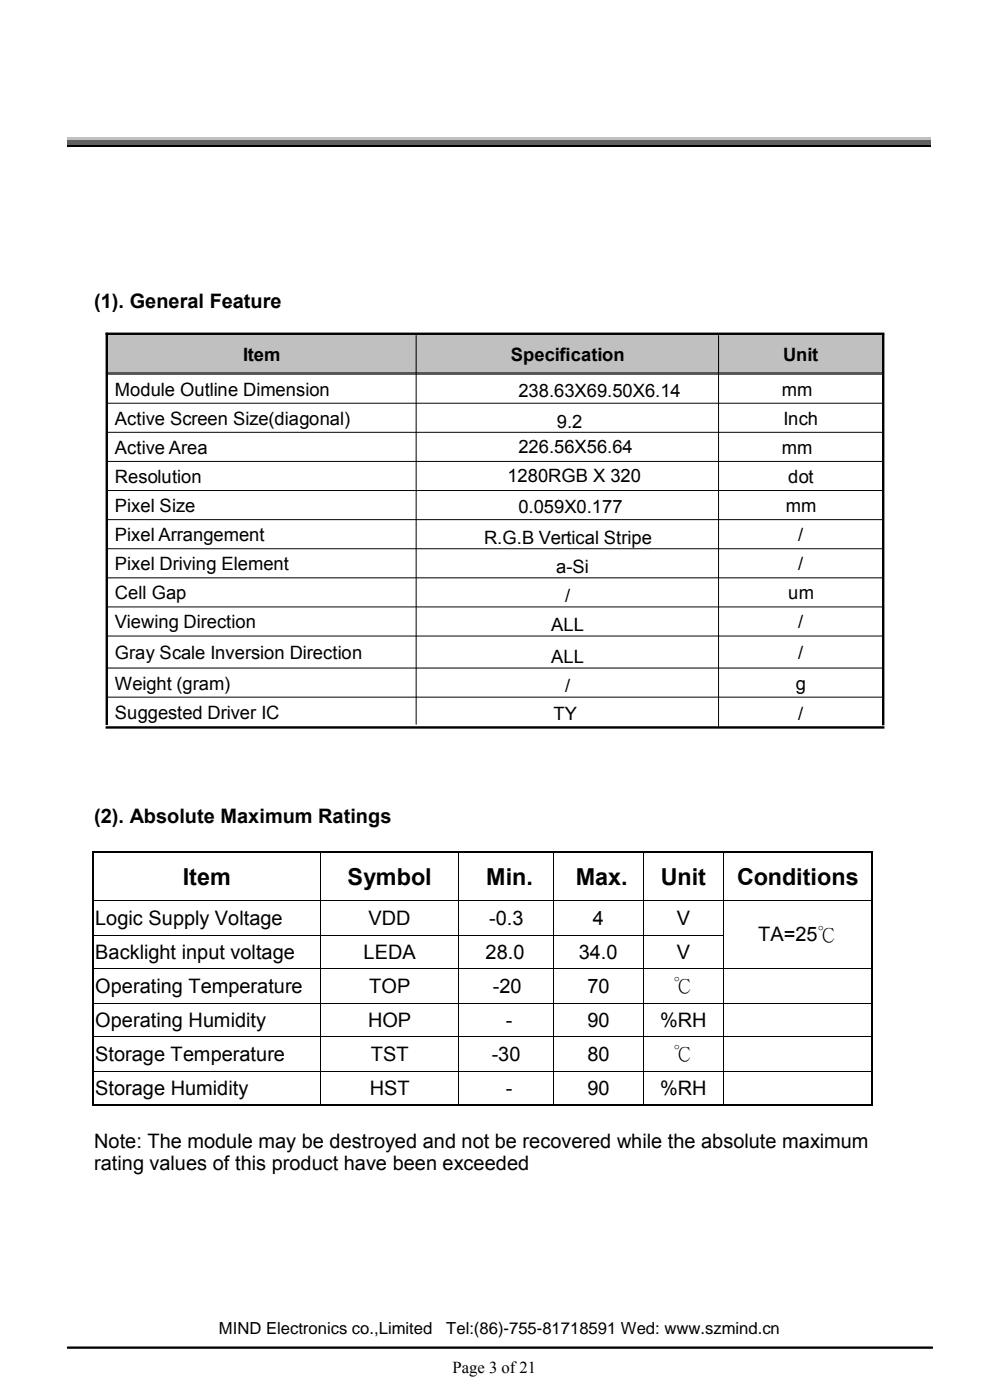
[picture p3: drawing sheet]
<svg xmlns="http://www.w3.org/2000/svg" width="210mm" height="297mm" viewBox="0 0 210 297" stroke-linecap="round" stroke-linejoin="round" font-family="sans-serif">
<defs><g id="words">
<g font-size="5">
<text x="38.8" y="187.7">Item</text>
<text x="73.7" y="187.7">Symbol</text>
<text x="103.1" y="187.7">Min.</text>
<text x="122.1" y="187.7">Max.</text>
<text x="140.2" y="187.7">Unit</text>
<text x="156.3" y="187.7">Conditions</text>
</g>
<g font-size="4.2">
<text x="20" y="65.4">(1). General Feature</text>
<text x="20" y="174.7">(2). Absolute Maximum Ratings</text>
<text x="20.2" y="196.2">Logic Supply Voltage</text>
<text x="78.2" y="196.2">VDD</text>
<text x="103.8" y="196.2">-0.3</text>
<text x="125.8" y="196.2">4</text>
<text x="143.6" y="196.2">V</text>
<text x="20.2" y="203.4">Backlight input voltage</text>
<text x="77.1" y="203.4">LEDA</text>
<text x="103" y="203.4">28.0</text>
<text x="122.8" y="203.4">34.0</text>
<text x="143.6" y="203.4">V</text>
<text x="160.8" y="199.6">TA=25℃</text>
<text x="20.2" y="210.6">Operating Temperature</text>
<text x="78.3" y="210.6">TOP</text>
<text x="104.5" y="210.6">-20</text>
<text x="124.6" y="210.6">70</text>
<text x="142.8" y="210.5">℃</text>
<text x="20.2" y="217.8">Operating Humidity</text>
<text x="78.1" y="217.8">HOP</text>
<text x="107.3" y="217.8">-</text>
<text x="124.6" y="217.8">90</text>
<text x="140" y="217.8">%RH</text>
<text x="20.2" y="225.1">Storage Temperature</text>
<text x="78.7" y="225.1">TST</text>
<text x="104.3" y="225.1">-30</text>
<text x="124.6" y="225.1">80</text>
<text x="142.8" y="224.9">℃</text>
<text x="20.2" y="232.3">Storage Humidity</text>
<text x="78.4" y="232.3">HST</text>
<text x="107.3" y="232.3">-</text>
<text x="124.6" y="232.3">90</text>
<text x="140" y="232.3">%RH</text>
<text x="20" y="243.4">Note: The module may be destroyed and not be recovered while the absolute maximum</text>
<text x="20" y="248.3">rating values of this product have been exceeded</text>
</g>
<g font-size="3.9">
<text x="51.6" y="76.5">Item</text>
<text x="108.4" y="76.5">Specification</text>
<text x="166.1" y="76.5">Unit</text>
<text x="24.4" y="84">Module Outline Dimension</text>
<text x="165.9" y="84">mm</text>
<text x="110" y="84.3">238.63X69.50X6.14</text>
<text x="24.4" y="90.1">Active Screen Size(diagonal)</text>
<text x="118.1" y="90.8">9.2</text>
<text x="166.2" y="90.1">Inch</text>
<text x="24.4" y="96.2">Active Area</text>
<text x="110" y="96.1">226.56X56.64</text>
<text x="165.9" y="96.2">mm</text>
<text x="24.4" y="102.4">Resolution</text>
<text x="107.6" y="102.2">1280RGB X 320</text>
<text x="167.2" y="102.4">dot</text>
<text x="24.4" y="108.6">Pixel Size</text>
<text x="110" y="108.8">0.059X0.177</text>
<text x="166.7" y="108.6">mm</text>
<text x="24.4" y="114.8">Pixel Arrangement</text>
<text x="102.7" y="115.5">R.G.B Vertical Stripe</text>
<text x="169.3" y="114.7">/</text>
<text x="24.4" y="121">Pixel Driving Element</text>
<text x="117.9" y="121.5">a-Si</text>
<text x="169.3" y="121">/</text>
<text x="24.4" y="127.1">Cell Gap</text>
<text x="119.9" y="127.6">/</text>
<text x="167.2" y="127.1">um</text>
<text x="24.4" y="133.3">Viewing Direction</text>
<text x="116.9" y="133.8">ALL</text>
<text x="169.3" y="133.3">/</text>
<text x="24.4" y="139.8">Gray Scale Inversion Direction</text>
<text x="116.9" y="140.6">ALL</text>
<text x="169.3" y="139.8">/</text>
<text x="24.4" y="146.3">Weight (gram)</text>
<text x="119.9" y="146.8">/</text>
<text x="168.8" y="146.3">g</text>
<text x="24.4" y="152.5">Suggested Driver IC</text>
<text x="117.4" y="152.8">TY</text>
<text x="169.3" y="152.8">/</text>
</g>
<g font-size="3.5">
<text x="46.4" y="282.9">MIND Electronics co.,Limited</text>
<text x="94.7" y="283">Tel:(86)-755-81718591 Wed: www.szmind.cn</text>
<text x="96" y="291.3">Page 3 of 21</text>
</g>
</g></defs>
<g fill="#000">
<path d="M14.2 30.7h183.2v.5h-183.2zM19.5 180.5h.4v.4h-.4zM19.5 191h.4v.2h-.4zM19.5 198.3h.4v.1h-.4zM67.9 180.5h.4v.4h-.4zM67.9 191h.2v.2h-.2zM67.9 198.3h.2v.1h-.2zM97.2 180.5h.4v.4h-.4zM97.2 191h.2v.2h-.2zM97.2 198.3h.2v.1h-.2zM117.3 180.5h.4v.4h-.4zM117.3 191h.2v.2h-.2z"/>
<path d="M117.3 198.3h.2v.1h-.2zM136.4 180.5h.3v.4h-.3zM136.4 191h.2v.2h-.2zM136.4 198.3h.2v.1h-.2zM153.3 180.5h.4v.4h-.4zM153.3 191h.2v.2h-.2zM153.3 198.3h.2v.1h-.2zM184.8 180.5h.4v.4h-.4zM184.8 191h.4v.2h-.4zM184.8 198.3h.4v.1h-.4zM19.5 205.5h.4v.1h-.4zM19.5 212.7h.4v.2h-.4z"/>
<path d="M67.9 205.5h.2v.1h-.2zM67.9 212.7h.2v.2h-.2zM97.2 205.5h.2v.1h-.2zM97.2 212.7h.2v.2h-.2zM117.3 205.5h.2v.1h-.2zM117.3 212.7h.2v.2h-.2zM136.4 205.5h.2v.1h-.2zM136.4 212.7h.2v.2h-.2zM153.3 205.5h.2v.1h-.2zM153.3 212.7h.2v.2h-.2zM184.8 205.5h.4v.1h-.4zM184.8 212.7h.4v.2h-.4z"/>
<path d="M19.5 219.9h.4v.2h-.4zM19.5 227.1h.4v.2h-.4zM19.5 234.3h.4v.4h-.4zM67.9 219.9h.2v.2h-.2zM67.9 227.1h.2v.2h-.2zM67.9 234.3h.4v.4h-.4zM97.2 219.9h.2v.2h-.2zM97.2 227.1h.2v.2h-.2zM97.2 234.3h.4v.4h-.4zM117.3 219.9h.2v.2h-.2zM117.3 227.1h.2v.2h-.2zM117.3 234.3h.4v.4h-.4z"/>
<path d="M136.4 219.9h.2v.2h-.2zM136.4 227.1h.2v.2h-.2zM136.4 234.3h.3v.4h-.3zM153.3 219.9h.2v.2h-.2zM153.3 227.1h.2v.2h-.2zM153.3 234.3h.4v.4h-.4zM184.8 219.9h.4v.2h-.4zM184.8 227.1h.4v.2h-.4zM184.8 234.3h.4v.4h-.4z"/>
</g>
<g fill="none" stroke="#000" stroke-width=".34">
<path d="M19.7 180.9v10.1M19.7 191.2v7.1M19.7 198.4v7.1M19.9 180.7h48M68.3 180.7h28.9M97.6 180.7h19.7M117.7 180.7h18.7M136.7 180.7h16.6M153.7 180.7h31.1M185 180.9v10.1M185 191.2v7.1M185 198.4v7.1"/>
<path d="M19.7 205.6v7.1M19.7 212.9v7M185 205.6v7.1M185 212.9v7M19.7 220.1v7M19.7 227.3v7M19.9 234.5h48M68.3 234.5h28.9M97.6 234.5h19.7M117.7 234.5h18.7M136.7 234.5h16.6M153.7 234.5h31.1"/>
<path d="M185 220.1v7M185 227.3v7"/>
</g>
<g fill="none" stroke="#000" stroke-width=".21">
<path d="M19.9 191.1h48M19.9 198.4h48M68 180.9v10.1M68 191.2v7.1M68 198.4v7.1M68.1 191.1h29.1M68.1 198.4h29.1M97.3 180.9v10.1M97.3 191.2v7.1M97.3 198.4v7.1M97.4 191.1h19.9M97.4 198.4h19.9"/>
<path d="M117.4 180.9v10.1M117.4 191.2v7.1M117.4 198.4v7.1M117.5 191.1h18.9M117.5 198.4h18.9M136.5 180.9v10.1M136.5 191.2v7.1M136.5 198.4v7.1M136.6 191.1h16.7M136.6 198.4h16.7M153.4 180.9v10.1M153.4 191.2v7.1"/>
<path d="M153.4 198.4v7.1M153.5 191.1h31.3M19.9 205.6h48M19.9 212.8h48M19.9 220h48M68 205.6v7.1M68 212.9v7M68.1 205.6h29.1M68.1 212.8h29.1M68.1 220h29.1M97.3 205.6v7.1M97.3 212.9v7"/>
<path d="M97.4 205.6h19.9M97.4 212.8h19.9M97.4 220h19.9M117.4 205.6v7.1M117.4 212.9v7M117.5 205.6h18.9M117.5 212.8h18.9M117.5 220h18.9M136.5 205.6v7.1M136.5 212.9v7M136.6 205.6h16.7M136.6 212.8h16.7"/>
<path d="M136.6 220h16.7M153.4 205.6v7.1M153.4 212.9v7M153.5 205.6h31.3M153.5 212.8h31.3M153.5 220h31.3M19.9 227.2h48M68 220.1v7M68 227.3v7M68.1 227.2h29.1M97.3 220.1v7M97.3 227.3v7"/>
<path d="M97.4 227.2h19.9M117.4 220.1v7M117.4 227.3v7M117.5 227.2h18.9M136.5 220.1v7M136.5 227.3v7M136.6 227.2h16.7M153.4 220.1v7M153.4 227.3v7M153.5 227.2h31.3"/>
</g>
<path d="M14.3 285.8h183.5v.2h-183.5z" fill="none" stroke="#000" stroke-width=".26"/>
<path d="M14.2 29.6h183.2v1.1h-183.2z" fill="#606060"/>
<path d="M14.2 29.1h183.2v.5h-183.2z" fill="#c0c0c0"/>
<g fill="#c0c0c0">
<path d="M22.8 71h65.6v8.1h-65.6z" fill-rule="evenodd"/>
<path d="M88.4 71h64v8.1h-64z" fill-rule="evenodd"/>
<path d="M152.4 71h34.8v8.1h-34.8z" fill-rule="evenodd"/>
</g>
<path d="M22.4 70.8h165.2M22.7 70.6v83.2M187.3 70.9v83M22.4 154.3h165.2" fill="none" stroke="#000" stroke-width=".51"/>
<g fill="none" stroke="#000" stroke-width=".21">
<path d="M22.9 79.1h164.2M22.9 79.4h164.2M88.3 71.1v82.6M152.4 71.1v83M22.9 85.5h164.2M22.9 91.7h164.2M22.9 97.9h164.2M22.9 104.1h164.2M22.9 110.2h164.2M22.9 116.4h164.2M22.9 122.6h164.2M22.9 128.8h164.2"/>
<path d="M22.9 134.9h164.2M22.9 141.7h164.2M22.9 147.9h164.2"/>
</g>
<use href="#words"/>
</svg>
